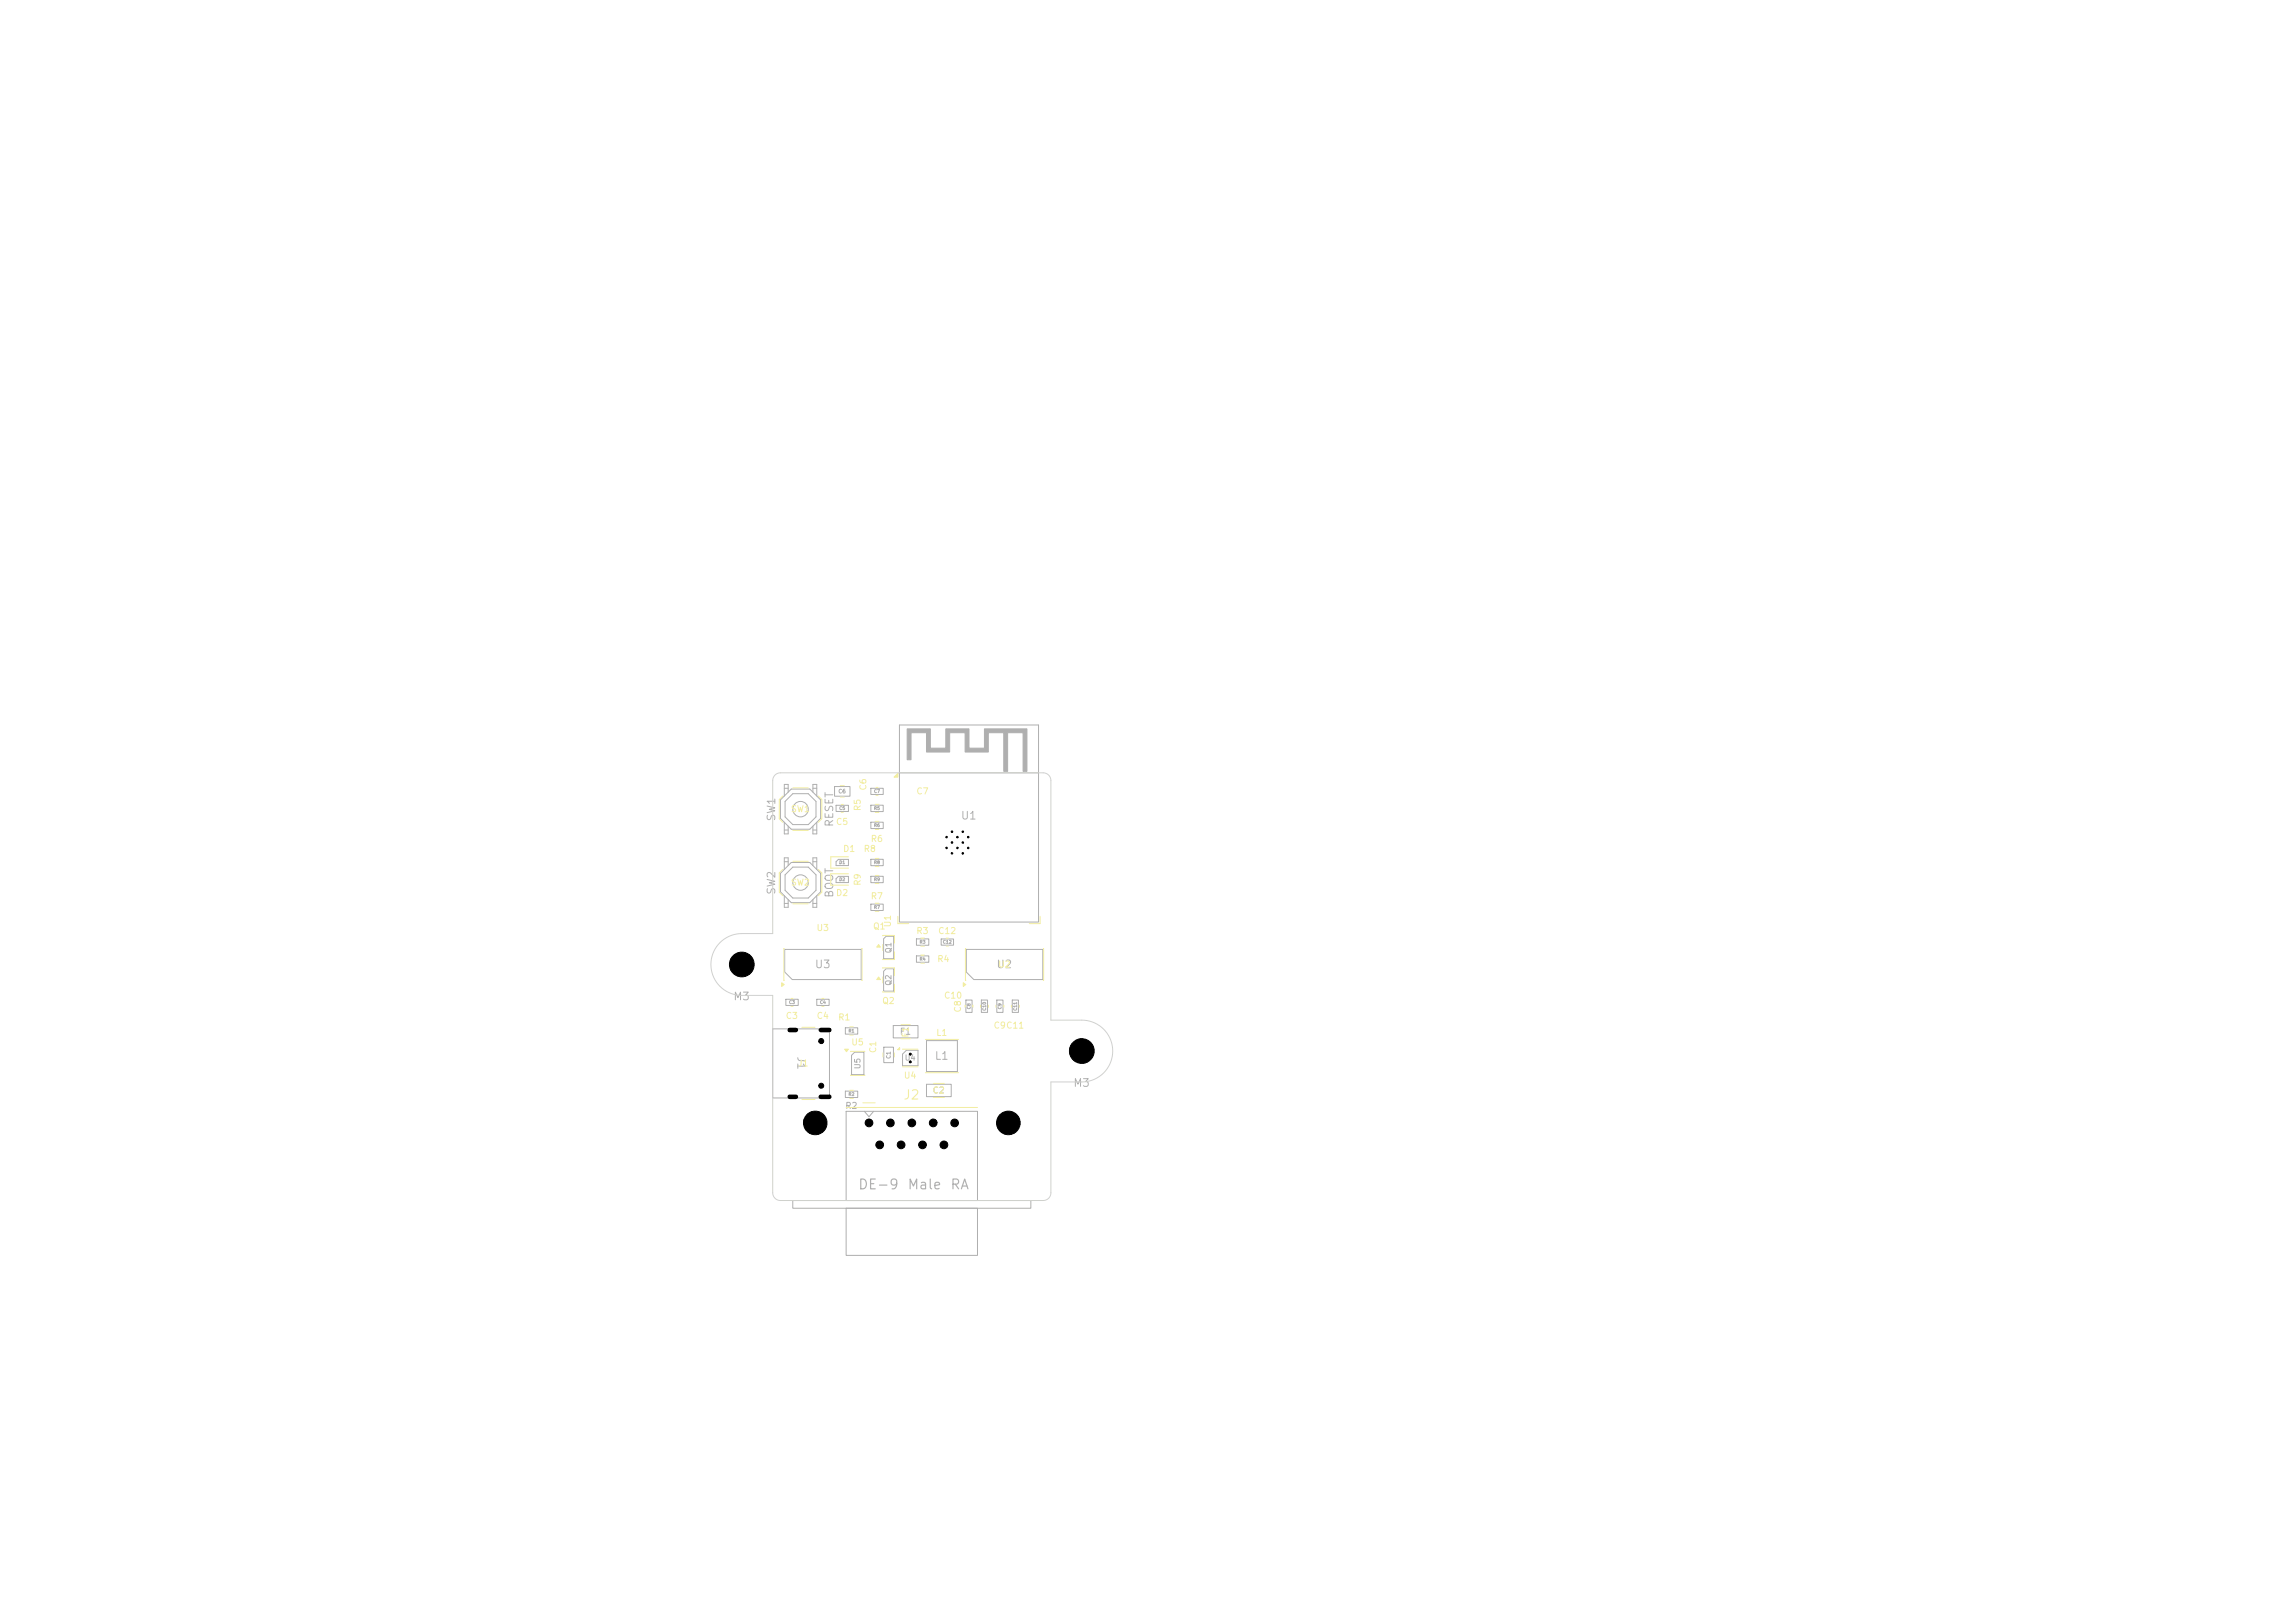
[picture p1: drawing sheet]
<svg xmlns="http://www.w3.org/2000/svg" width="297mm" height="210mm" viewBox="0 0 297 210" stroke-linecap="round" stroke-linejoin="round" font-family="sans-serif">
<defs><g id="words">
<g font-size="1.3" fill="#afafaf">
<text x="111" y="154.2">DE-9</text>
<text x="117.4" y="154.2">Male</text>
<text x="122.9" y="154.2">RA</text>
</g>
<text font-size="1.2" fill="#f2eda1" x="116.8" y="142.6">J2</text>
<g font-size="1" fill="#afafaf">
<text x="100.6" y="106.3" transform="rotate(-90 100.6 106.3)">SW1</text>
<text x="108.1" y="107.1" transform="rotate(-90 108.1 107.1)">RESET</text>
<text x="124.3" y="106.3">U1</text>
<text x="100.6" y="115.8" transform="rotate(-90 100.6 115.8)">SW2</text>
<text x="108.1" y="116.3" transform="rotate(-90 108.1 116.3)">BOOT</text>
<text x="105.4" y="125.5">U3</text>
<text x="128.9" y="125.5">U2</text>
<text x="94.8" y="129.7">M3</text>
<text x="102.9" y="136.6" transform="rotate(90 102.9 136.6)">J1</text>
<text x="120.9" y="137.4">L1</text>
<text x="138.8" y="140.9">M3</text>
</g>
<g font-size=".8" fill="#f2eda1">
<text x="102.3" y="105.3">SW1</text>
<text x="108.1" y="106.9">C5</text>
<text x="111.6" y="105" transform="rotate(-90 111.6 105)">R5</text>
<text x="112.3" y="102.4" transform="rotate(-90 112.3 102.4)">C6</text>
<text x="118.5" y="103">C7</text>
<text x="109" y="110.4">D1</text>
<text x="111.7" y="110.4">R8</text>
<text x="112.6" y="109.1">R6</text>
<text x="102.3" y="114.8">SW2</text>
<text x="108.1" y="116.1">D2</text>
<text x="111.6" y="114.7" transform="rotate(-90 111.6 114.7)">R9</text>
<text x="112.6" y="116.6">R7</text>
<text x="105.6" y="120.7">U3</text>
<text x="112.9" y="120.5">Q1</text>
<text x="115.5" y="120.1" transform="rotate(-90 115.5 120.1)">U1</text>
<text x="118.5" y="121.1">R3</text>
<text x="121.2" y="124.7">R4</text>
<text x="121.3" y="121.1">C12</text>
<text x="114.1" y="130.1">Q2</text>
<text x="122.1" y="129.4">C10</text>
<text x="124.5" y="131.1" transform="rotate(-90 124.5 131.1)">C8</text>
<text x="101.6" y="132">C3</text>
<text x="105.6" y="132">C4</text>
<text x="108.4" y="132.2">R1</text>
<text x="110.1" y="135.5">U5</text>
<text x="113.6" y="136.3" transform="rotate(-90 113.6 136.3)">C1</text>
<text x="117.8" y="134.3" transform="rotate(-90 117.8 134.3)">F1</text>
<text x="121.1" y="134.2">L1</text>
<text x="128.5" y="133.3">C9C11</text>
<text x="103.2" y="138.2">J1</text>
<text x="116.9" y="139.8">U4</text>
</g>
<g font-size=".8" fill="#afafaf">
<text x="116.4" y="134.1">F1</text>
<text x="109.3" y="143.7">R2</text>
<text x="120.6" y="141.7">C2</text>
</g>
<g font-size=".7" fill="#afafaf">
<text x="115.5" y="123.4" transform="rotate(-90 115.5 123.4)">Q1</text>
<text x="115.5" y="127.6" transform="rotate(-90 115.5 127.6)">Q2</text>
<text x="117" y="137.4">U4</text>
<text x="111.5" y="138.4" transform="rotate(-90 111.5 138.4)">U5</text>
</g>
<g font-size=".5" fill="#afafaf">
<text x="108.4" y="102.8">C6</text>
<text x="115.4" y="137.1" transform="rotate(-90 115.4 137.1)">C1</text>
</g>
<g font-size=".4" fill="#afafaf">
<text x="108.6" y="104.9">C5</text>
<text x="113.1" y="107.1">R6</text>
<text x="113.1" y="102.7">C7</text>
<text x="113.1" y="104.9">R5</text>
<text x="108.6" y="111.9">D1</text>
<text x="113.1" y="111.9">R8</text>
<text x="108.6" y="114.1">D2</text>
<text x="113.1" y="117.7">R7</text>
<text x="113.1" y="114.1">R9</text>
<text x="119" y="122.2">R3</text>
<text x="119" y="124.4">R4</text>
<text x="122" y="122.2">C12</text>
<text x="102.1" y="130">C3</text>
<text x="106.1" y="130">C4</text>
<text x="125.7" y="130.6" transform="rotate(-90 125.7 130.6)">C8</text>
<text x="127.7" y="130.8" transform="rotate(-90 127.7 130.8)">C10</text>
<text x="129.7" y="130.6" transform="rotate(-90 129.7 130.6)">C9</text>
<text x="131.7" y="130.8" transform="rotate(-90 131.7 130.8)">C11</text>
<text x="109.8" y="133.7">R1</text>
<text x="109.8" y="141.9">R2</text>
</g>
</g></defs>
<g fill="none" stroke="#afafaf" stroke-width=".13">
<path d="M101 103.5l1.4-1.4h2.4l1.4 1.4v2.4l-1.4 1.4h-2.4l-1.4-1.4zM101.5 111.5h.5M101.5 106.4v1.5h.5v-1M101.5 115.9v1.5h.5v-1M101.5 116.9h.5M101.5 102h.5M101.5 107.4h.5M102 112v-1h-.5v1.5M102 102.5v-1h-.5v1.5M102.4 111.6h2.4l1.4 1.4v2.4l-1.4 1.4h-2.4l-1.4-1.4v-2.4zM102.6 112.2h2l1 1v2l-1 1h-2l-1-1v-2zM102.6 102.7h2l1 1v2l-1 1h-2l-1-1v-2z"/>
<path d="M105.2 112v-1h.5v1.5M105.2 111.5h.5M105.2 116.9h.5M105.2 102.5v-1h.5v1.5M105.2 102h.5M105.2 107.4h.5M105.7 115.9v1.5h-.5v-1M105.7 106.4v1.5h-.5v-1M108 101.8h2v1.2h-2zM108.2 104.2h1.6v.8h-1.6zM108.5 111.2h1.3v.8h-1.6v-.5zM108.5 113.4h1.3v.8h-1.6v-.5z"/>
<path d="M112.7 117h1.6v.8h-1.6zM112.7 106.4h1.6v.8h-1.6zM112.7 111.2h1.6v.8h-1.6zM112.7 102h1.6v.8h-1.6zM112.7 104.2h1.6v.8h-1.6zM112.7 113.4h1.6v.8h-1.6zM116.4 100v-6.2h18v6.2M116.4 100h18v19.3h-18zM100 133.1h7.3v9h-7.3zM101.5 122.8h10v4h-9l-1-1zM101.7 129.3h1.6v.8h-1.6zM105.7 129.3h1.6v.8h-1.6z"/>
<path d="M109.4 133h1.6v.8h-1.6zM110.2 136.5l.4-.3h1.2v2.9h-1.6zM114.4 125.7l.3-.3h1v2.8h-1.3zM114.4 121.5l.3-.3h1v2.9h-1.3zM114.4 135.5h1.2v2h-1.2zM115.6 132.7h3.2v1.6h-3.2zM117.3 135.9h1.5v2h-2v-1.5zM118.6 121.5h1.6v.8h-1.6zM118.6 123.7h1.6v.8h-1.6zM119.9 134.7h4v4h-4zM121.8 121.5h1.6v.8h-1.6zM125 129.4h.8v1.6h-.8z"/>
<path d="M125.1 122.8h9.8v4h-8.9l-.9-1zM127 129.4h.8v1.6h-.8zM129 129.4h.8v1.6h-.8zM131 129.4h.8v1.6h-.8zM102.6 155.3h30.8v1h-30.8zM109.4 141.2h1.6v.8h-1.6zM109.5 143.8h17v11.5h-17zM109.5 156.3h17v6.1h-17zM111.9 143.8l.6 .7 .6-.7M119.9 140.3h3.2v1.6h-3.2z"/>
<circle cx="103.6" cy="104.7" r="1"/>
<circle cx="103.6" cy="114.2" r="1"/>
</g>
<path d="M117.4 94.3h3v2.5h2v-2.5h3v2.5h2v-2.5h5.5v5.5h-.5v-5h-2v5h-.5v-5h-2v2.5h-3v-2.5h-2v2.5h-3v-2.5h-2v3.5h-.5z" fill="#afafaf" stroke="#afafaf" stroke-width=".13"/>
<g fill="none" stroke="#f2eda1" stroke-width=".13">
<path d="M101.3 103l-.5 .5v2.5l.5 .4M101.3 112.5l-.5 .5v2.5l.5 .4M102.6 111.5h2M102.6 117h2M102.6 102h2M102.6 107.5h2M105.9 112.5l.4 .5v2.5l-.4 .4M105.9 103l.4 .5v2.5l-.4 .4M108.7 101.7h.6M108.7 103.1h.6M108.9 104.1h.2M108.9 105.1h.2"/>
<path d="M109.8 110.9h-2.3v1.4h2.3M109.8 113.1h-2.3v1.4h2.3M113.3 116.9h.4M113.3 117.9h.4M113.3 106.3h.4M113.3 107.3h.4M113.3 111.1h.4M113.3 112.1h.4M113.3 104.1h.4M113.3 105.1h.4M113.3 113.3h.4M113.3 114.3h.4"/>
<path d="M113.4 101.9h.2M113.4 102.9h.2M116.2 118.6v.9h1.4M134.6 118.6v.9h-1.4M101.5 122.7v4.2M102.4 129.2h.2M102.4 130.2h.2M103.8 132.9h1.7M106.4 129.2h.2M106.4 130.2h.2M110 132.9h.4M110 133.9h.4"/>
<path d="M110.1 136.1h1.8M110.1 139.1h1.8M111.5 122.7v4.2M114.2 125.3l1.6-.1v1M114.2 121.1l1.6-.1v1M114.2 122.2v.8M114.2 126.4v.8M114.3 136.2v.6M115.7 136.2v.6M115.8 123.2v1l-1.6-.1M115.8 127.4v1l-1.6-.1M116.6 132.6h1.2"/>
<path d="M116.6 134.4h1.2M116.8 135.8h2M116.8 138h2M119.2 121.4h.4M119.2 122.4h.4M119.2 123.6h.4M119.2 124.6h.4M119.7 134.5h4.4M119.7 138.8h4.4M122.5 121.4h.2M122.5 122.4h.2M124.9 130.1v.2"/>
<path d="M125 122.7v4.2M125.9 130.1v.2M126.9 130.1v.2M127.9 130.1v.2M128.9 130.1v.2M129.9 130.1v.2M130.9 130.1v.2M131.9 130.1v.2M135 122.7v4.2M103.8 142.3h1.7M109.5 143.3h17M110 141.1h.4"/>
<path d="M110 142.1h.4M111.7 142.7h1.6M120.8 140.2h1.4M120.8 142h1.4"/>
</g>
<g fill="#f2eda1" stroke="#f2eda1" stroke-width=".13">
<path d="M124.7 127.2l.3 .2-.3 .2z"/>
<path d="M101.2 127.2l.3 .2-.3 .2z"/>
<path d="M116.1 135.8l.3-.3v.3z"/>
<path d="M113.7 126.4l.2 .4h-.4z"/>
<path d="M116.2 100.1v.5h-.5z"/>
<path d="M109.3 135.8h.5l-.3 .3z"/>
<path d="M113.7 122.2l.2 .3h-.4z"/>
</g>
<path d="M100.3 100.3l.4-.2 .3-.1h34a1 1 0 0 1 1 1v31h4a4 4 0 0 1 4 4 4 4 0 0 1-4 4h-4v14.3a1 1 0 0 1-1 1h-34a1 1 0 0 1-1-1v-25.5h-4a4 4 0 0 1-4-4 4 4 0 0 1 4-4h4v-19.8l.1-.3z" fill="none" stroke="#d0d2cd" stroke-width=".13"/>
<g fill="#000" stroke="#000" stroke-width=".13">
<circle cx="122.5" cy="108.3" r=".1"/>
<circle cx="122.5" cy="109.7" r=".1"/>
<circle cx="123.2" cy="110.4" r=".1"/>
<circle cx="123.2" cy="107.6" r=".1"/>
<circle cx="123.2" cy="109" r=".1"/>
<circle cx="123.9" cy="108.3" r=".1"/>
<circle cx="123.9" cy="109.7" r=".1"/>
<circle cx="124.6" cy="110.4" r=".1"/>
<circle cx="124.6" cy="107.6" r=".1"/>
<circle cx="124.6" cy="109" r=".1"/>
<circle cx="125.3" cy="108.3" r=".1"/>
<circle cx="125.3" cy="109.7" r=".1"/>
<circle cx="96" cy="124.8" r="1.6"/>
<circle cx="106.3" cy="134.7" r=".33"/>
<circle cx="117.8" cy="137.4" r=".13"/>
<circle cx="117.8" cy="136.4" r=".13"/>
<circle cx="140" cy="136" r="1.6"/>
<circle cx="105.5" cy="145.3" r="1.53"/>
<circle cx="106.3" cy="140.5" r=".33"/>
<circle cx="112.5" cy="145.3" r=".5"/>
<circle cx="113.8" cy="148.1" r=".5"/>
<circle cx="115.2" cy="145.3" r=".5"/>
<circle cx="116.6" cy="148.1" r=".5"/>
<circle cx="118" cy="145.3" r=".5"/>
<circle cx="119.4" cy="148.1" r=".5"/>
<circle cx="120.8" cy="145.3" r=".5"/>
<circle cx="122.2" cy="148.1" r=".5"/>
<circle cx="123.5" cy="145.3" r=".5"/>
<circle cx="130.5" cy="145.3" r="1.52"/>
</g>
<path d="M102.2 133.3h.8M106.2 133.3h1.1M102.2 141.9h.8M106.2 141.9h1.1" fill="none" stroke="#000" stroke-width=".6"/>
<use href="#words"/>
</svg>
